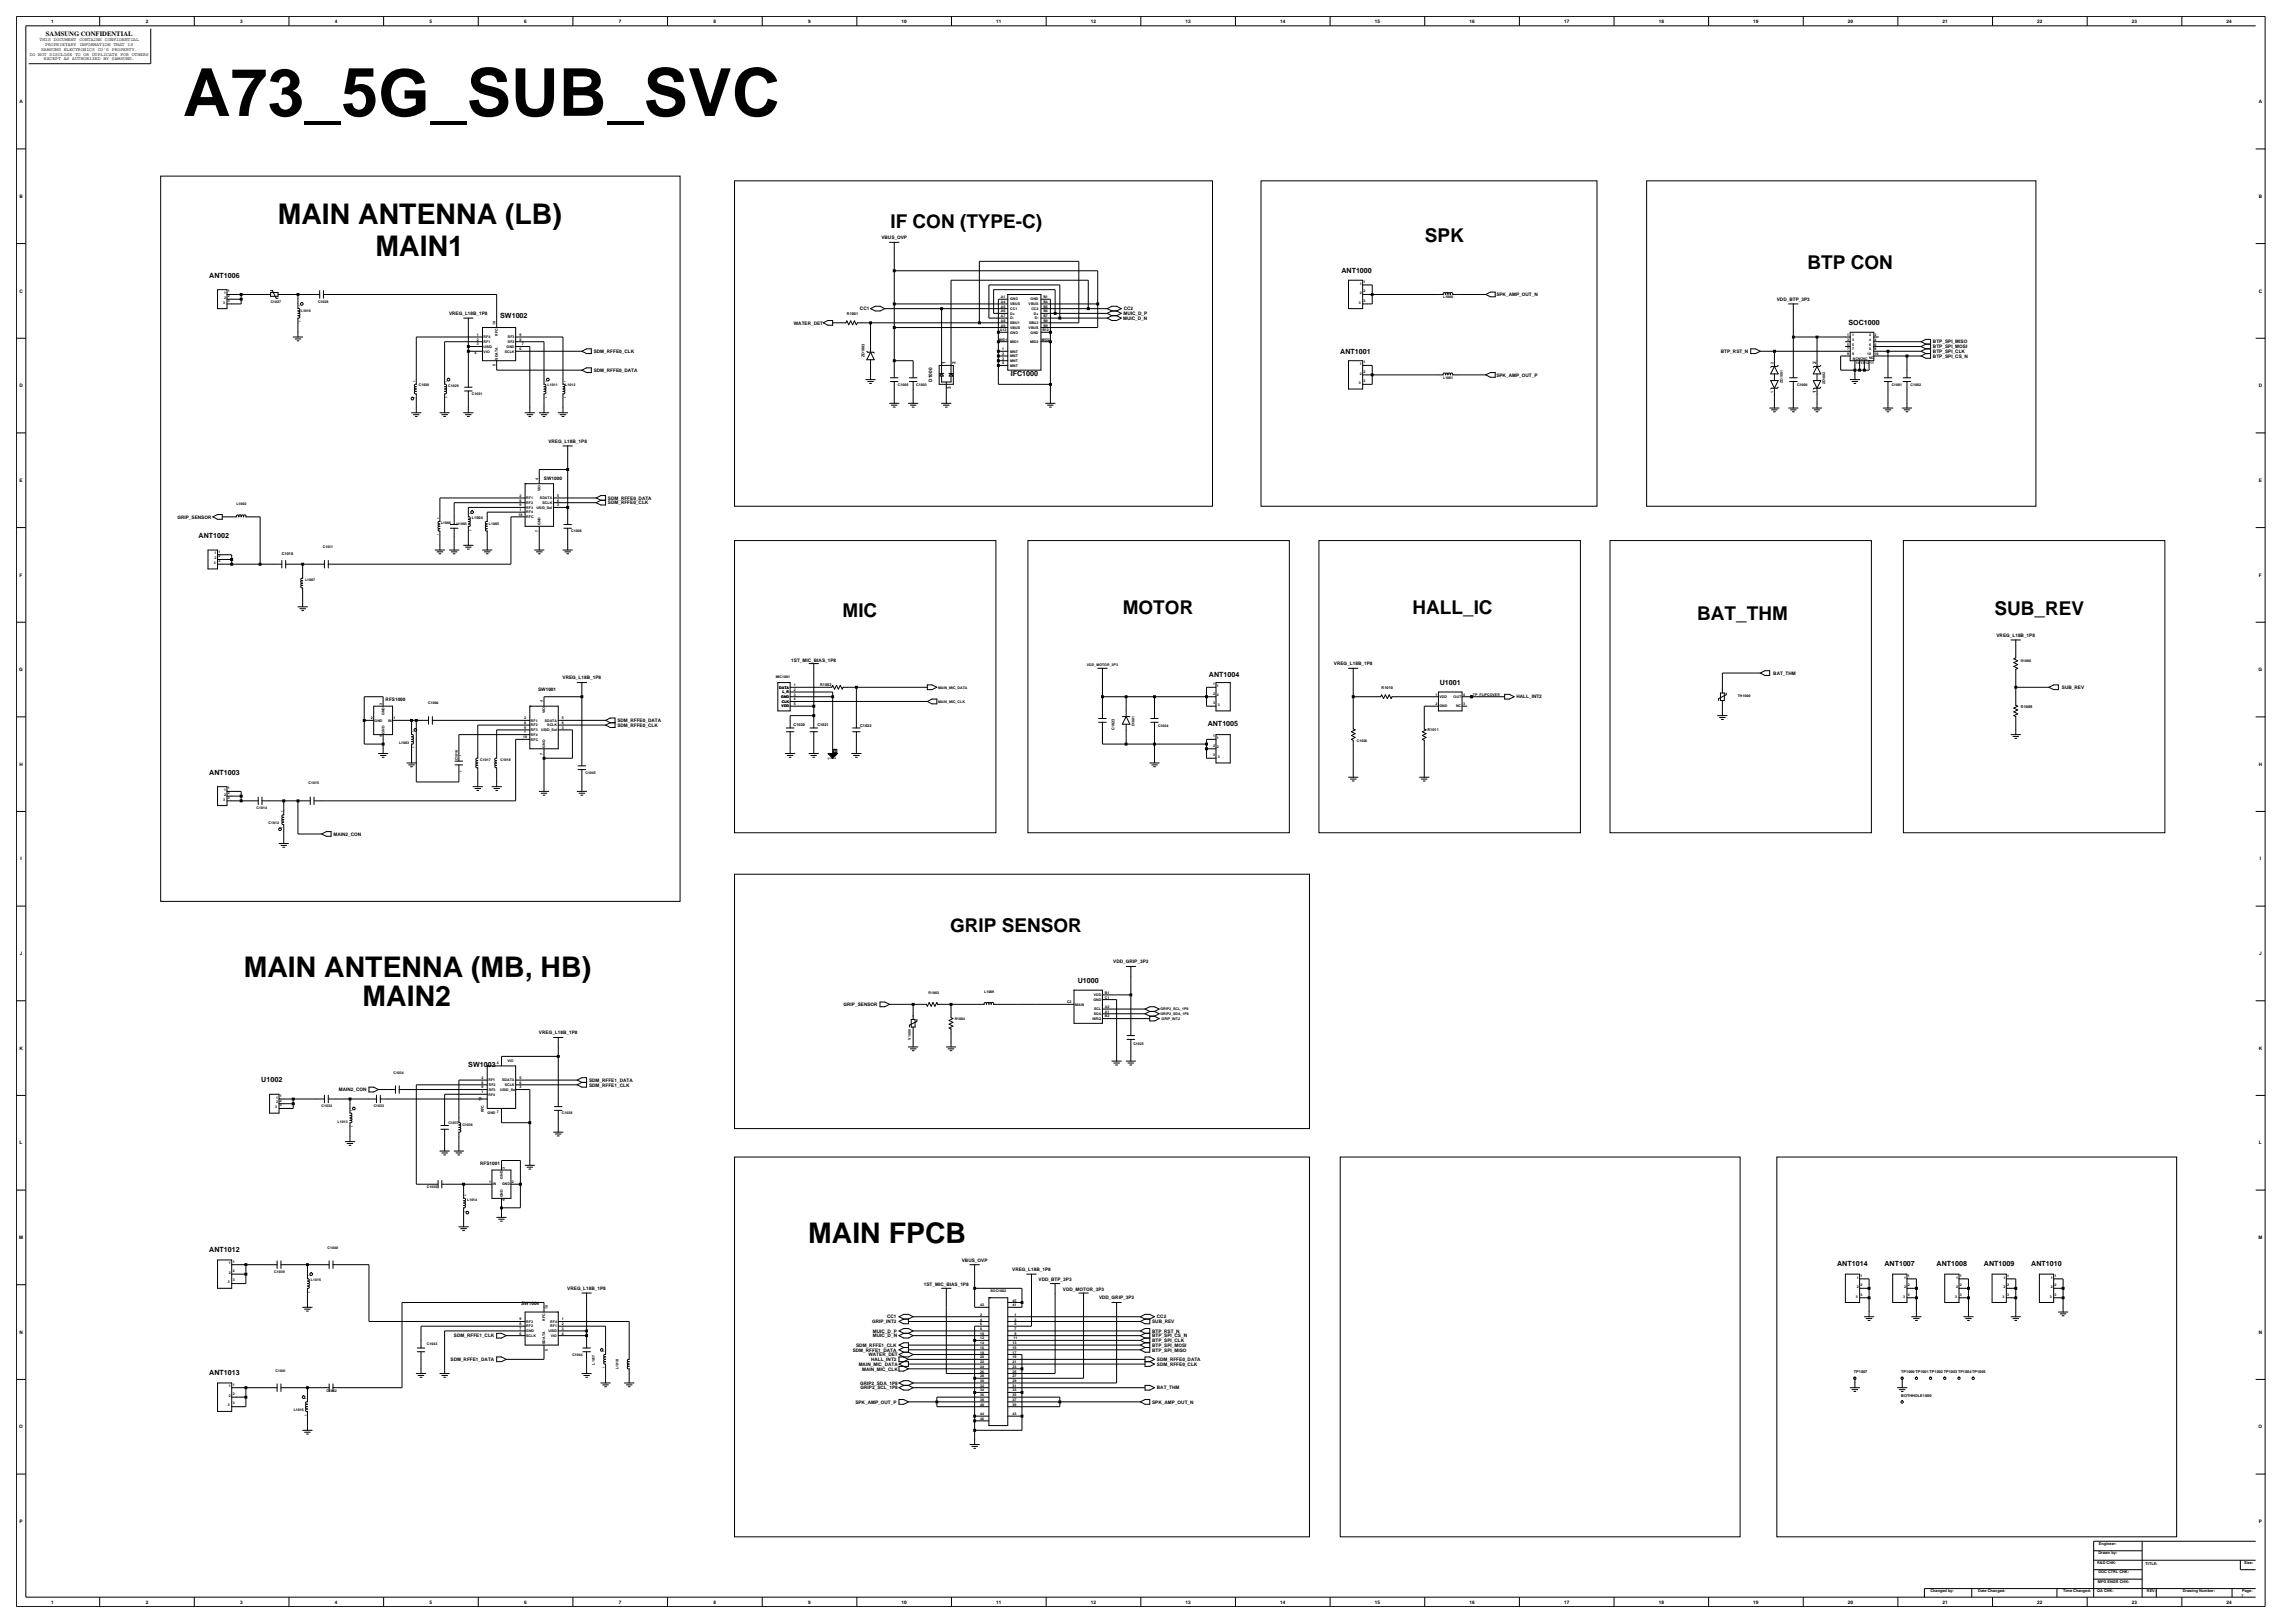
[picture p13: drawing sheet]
<svg xmlns="http://www.w3.org/2000/svg" width="420mm" height="297mm" viewBox="0 0 420 297" stroke-linecap="round" stroke-linejoin="round" font-family="sans-serif">
<defs><g id="words">
<text font-size="12.1" x="33.5" y="21.2">A73_5G_SUB_SVC</text>
<g font-size="5.2">
<text x="50.8" y="41">MAIN ANTENNA (LB)</text>
<text x="68.7" y="46.9">MAIN1</text>
<text x="44.6" y="178.7">MAIN ANTENNA (MB, HB)</text>
<text x="66.4" y="184.1">MAIN2</text>
<text x="147.9" y="227.4">MAIN FPCB</text>
</g>
<g font-size="3.5">
<text x="162.9" y="41.7">IF CON (TYPE-C)</text>
<text x="260.7" y="44.3">SPK</text>
<text x="330.8" y="49.3">BTP CON</text>
<text x="154.2" y="112.9">MIC</text>
<text x="205.5" y="112.3">MOTOR</text>
<text x="258.5" y="112.3">HALL_IC</text>
<text x="310.6" y="113.4">BAT_THM</text>
<text x="365" y="112.5">SUB_REV</text>
<text x="173.9" y="170.5">GRIP SENSOR</text>
</g>
<g font-size="1.3">
<text x="38.3" y="50.9">ANT1006</text>
<text x="245.5" y="50">ANT1000</text>
<text x="91.5" y="58.2">SW1002</text>
<text x="338.3" y="59.5">SOC1000</text>
<text x="245.3" y="64.7">ANT1001</text>
<text x="185" y="68.9">IFC1000</text>
<text x="36.3" y="98.5">ANT1002</text>
<text x="221.2" y="123.8">ANT1004</text>
<text x="263.5" y="125.3">U1001</text>
<text x="221" y="132.9">ANT1005</text>
<text x="38.3" y="141.8">ANT1003</text>
<text x="197.2" y="179.9">U1000</text>
<text x="85.7" y="195.3">SW1003</text>
<text x="47.8" y="198.1">U1002</text>
<text x="38.3" y="229">ANT1012</text>
<text x="336.2" y="231.6">ANT1014</text>
<text x="344.9" y="231.6">ANT1007</text>
<text x="354.4" y="231.6">ANT1008</text>
<text x="363.1" y="231.6">ANT1009</text>
<text x="371.7" y="231.6">ANT1010</text>
<text x="38.3" y="251.5">ANT1013</text>
</g>
<text font-size="1.2" x="8.4" y="6.5">SAMSUNG CONFIDENTIAL</text>
<g font-size=".9">
<text x="9.3" y="4.2">1</text>
<text x="26.7" y="4.2">2</text>
<text x="44" y="4.2">3</text>
<text x="61.3" y="4.2">4</text>
<text x="78.6" y="4.2">5</text>
<text x="95.9" y="4.2">6</text>
<text x="113.3" y="4.2">7</text>
<text x="130.6" y="4.2">8</text>
<text x="147.9" y="4.2">9</text>
<text x="165" y="4.2">10</text>
<text x="182.3" y="4.2">11</text>
<text x="199.6" y="4.2">12</text>
<text x="217" y="4.2">13</text>
<text x="234.3" y="4.2">14</text>
<text x="251.6" y="4.2">15</text>
<text x="268.9" y="4.2">16</text>
<text x="286.2" y="4.2">17</text>
<text x="303.6" y="4.2">18</text>
<text x="320.9" y="4.2">19</text>
<text x="338.2" y="4.2">20</text>
<text x="355.5" y="4.2">21</text>
<text x="372.8" y="4.2">22</text>
<text x="390.2" y="4.2">23</text>
<text x="407.5" y="4.2">24</text>
<text x="5.4" y="10.2">DO NOT DISCLOSE TO OR DUPLICATE FOR OTHERS</text>
<text x="7.3" y="7.6">THIS DOCUMENT CONTAINS CONFIDENTIAL</text>
<text x="7.5" y="9.3">SAMSUNG ELECTRONICS CO'S PROPERTY.</text>
<text x="8" y="11">EXCEPT AS AUTHORIZED BY SAMSUNG.</text>
<text x="8.3" y="8.4">PROPRIETARY INFORMATION THAT IS</text>
<text x="3.6" y="18.9">A</text>
<text x="413.4" y="18.9">A</text>
<text x="3.6" y="36.2">B</text>
<text x="413.4" y="36.2">B</text>
<text x="161.3" y="43.8">VBUS_OVP</text>
<text x="3.6" y="53.5">C</text>
<text x="413.4" y="53.5">C</text>
<text x="82.2" y="57.7">VREG_L18B_1P8</text>
<text x="145.3" y="59.4">WATER_DET</text>
<text x="157.4" y="56.8">CC1</text>
<text x="205.6" y="58.5">MUIC_D_N</text>
<text x="205.6" y="57.7">MUIC_D_P</text>
<text x="205.7" y="56.8">CC2</text>
<text x="273.8" y="54.2">SPK_AMP_OUT_N</text>
<text x="325.2" y="55.1">VDD_BTP_3P3</text>
<text x="108.7" y="64.6">SDM_RFFE0_CLK</text>
<text x="314.9" y="64.6">BTP_RST_N</text>
<text x="353.7" y="62.8">BTP_SPI_MISO</text>
<text x="353.7" y="63.7">BTP_SPI_MOSI</text>
<text x="353.7" y="64.6">BTP_SPI_CLK</text>
<text x="353.7" y="65.5">BTP_SPI_CS_N</text>
<text x="3.6" y="70.9">D</text>
<text x="108.7" y="68">SDM_RFFE0_DATA</text>
<text x="170.6" y="69.9" transform="rotate(-90 170.6 69.9)">D1000</text>
<text x="173" y="66.6" transform="rotate(-90 173 66.6)">1</text>
<text x="174" y="71.2" transform="rotate(-90 174 71.2)">3</text>
<text x="174.9" y="66.6" transform="rotate(-90 174.9 66.6)">2</text>
<text x="273.8" y="68.9">SPK_AMP_OUT_P</text>
<text x="332.4" y="71.9" transform="rotate(-90 332.4 71.9)">1</text>
<text x="332.4" y="66.7" transform="rotate(-90 332.4 66.7)">2</text>
<text x="413.4" y="70.9">D</text>
<text x="100.4" y="81">VREG_L18B_1P8</text>
<text x="3.6" y="88.2">E</text>
<text x="99.6" y="87.7">SW1000</text>
<text x="413.4" y="88.2">E</text>
<text x="32.5" y="94.9">GRIP_SENSOR</text>
<text x="111.2" y="91.4">SDM_RFFE0_DATA</text>
<text x="111.2" y="92.3">SDM_RFFE0_CLK</text>
<text x="3.6" y="105.5">F</text>
<text x="413.4" y="105.5">F</text>
<text x="365.4" y="116.6">VREG_L18B_1P8</text>
<text x="3.5" y="122.8">G</text>
<text x="103" y="124.3">VREG_L18B_1P8</text>
<text x="144.8" y="121.1">1ST_MIC_BIAS_1P8</text>
<text x="244.1" y="121.7">VREG_L18B_1P8</text>
<text x="324.5" y="123.5">BAT_THM</text>
<text x="413.3" y="122.8">G</text>
<text x="70.6" y="128.4">RFS1000</text>
<text x="98.5" y="126.5">SW1001</text>
<text x="277.5" y="127.8">HALL_INT2</text>
<text x="377.3" y="126.1">SUB_REV</text>
<text x="113" y="133">SDM_RFFE0_CLK</text>
<text x="113" y="132.1">SDM_RFFE0_DATA</text>
<text x="3.6" y="140.2">H</text>
<text x="413.4" y="140.2">H</text>
<text x="61" y="152.9">MAIN2_CON</text>
<text x="3.7" y="157.5">I</text>
<text x="413.5" y="157.5">I</text>
<text x="3.6" y="174.8">J</text>
<text x="203.7" y="176.3">VDD_GRIP_3P3</text>
<text x="413.4" y="174.8">J</text>
<text x="154.4" y="184.1">GRIP_SENSOR</text>
<text x="98.6" y="189.3">VREG_L18B_1P8</text>
<text x="3.6" y="192.1">K</text>
<text x="107.8" y="198">SDM_RFFE1_DATA</text>
<text x="413.4" y="192.1">K</text>
<text x="62" y="199.7">MAIN2_CON</text>
<text x="107.8" y="198.8">SDM_RFFE1_CLK</text>
<text x="3.6" y="209.4">L</text>
<text x="413.4" y="209.4">L</text>
<text x="87.9" y="213.2">RFS1001</text>
<text x="3.5" y="226.7">M</text>
<text x="413.3" y="226.7">M</text>
<text x="176" y="230.9">VBUS_OVP</text>
<text x="185.2" y="232.6">VREG_L18B_1P8</text>
<text x="95.4" y="238.9">SW1004</text>
<text x="103.8" y="236.1">VREG_L18B_1P8</text>
<text x="169.1" y="235.4">1ST_MIC_BIAS_1P8</text>
<text x="190.1" y="234.3">VDD_BTP_3P3</text>
<text x="194.5" y="236.3">VDD_MOTOR_3P3</text>
<text x="201.1" y="237.8">VDD_GRIP_3P3</text>
<text x="3.6" y="244.1">N</text>
<text x="83.1" y="244.7">SDM_RFFE1_CLK</text>
<text x="159.6" y="242.1">GRIP_INT2</text>
<text x="159.8" y="244.7">MUIC_D_N</text>
<text x="159.8" y="243.9">MUIC_D_P</text>
<text x="162.3" y="241.3">CC1</text>
<text x="210.9" y="243.9">BTP_RST_N</text>
<text x="210.9" y="245.6">BTP_SPI_CLK</text>
<text x="210.9" y="244.7">BTP_SPI_CS_N</text>
<text x="210.9" y="242.1">SUB_REV</text>
<text x="211.7" y="241.3">CC2</text>
<text x="413.4" y="244.1">N</text>
<text x="82.5" y="249.1">SDM_RFFE1_DATA</text>
<text x="156.1" y="247.3">SDM_RFFE1_DATA</text>
<text x="156.7" y="246.4">SDM_RFFE1_CLK</text>
<text x="157.2" y="249.9">MAIN_MIC_DATA</text>
<text x="157.8" y="250.8">MAIN_MIC_CLK</text>
<text x="158.9" y="248.2">WATER_DET</text>
<text x="159.4" y="249.1">HALL_INT2</text>
<text x="210.9" y="246.4">BTP_SPI_MOSI</text>
<text x="210.9" y="247.3">BTP_SPI_MISO</text>
<text x="211.7" y="249.1">SDM_RFFE0_DATA</text>
<text x="211.7" y="249.9">SDM_RFFE0_CLK</text>
<text x="156.5" y="256.8">SPK_AMP_OUT_P</text>
<text x="157.4" y="253.4">GRIP2_SDA_1P8</text>
<text x="157.5" y="254.2">GRIP2_SCL_1P8</text>
<text x="210.9" y="256.8">SPK_AMP_OUT_N</text>
<text x="211.7" y="254.2">BAT_THM</text>
<text x="3.5" y="261.4">O</text>
<text x="413.3" y="261.4">O</text>
<text x="3.6" y="278.7">P</text>
<text x="413.4" y="278.7">P</text>
<text x="9.3" y="293.4">1</text>
<text x="26.7" y="293.4">2</text>
<text x="44" y="293.4">3</text>
<text x="61.3" y="293.4">4</text>
<text x="78.6" y="293.4">5</text>
<text x="95.9" y="293.4">6</text>
<text x="113.3" y="293.4">7</text>
<text x="130.6" y="293.4">8</text>
<text x="147.9" y="293.4">9</text>
<text x="165" y="293.4">10</text>
<text x="182.3" y="293.4">11</text>
<text x="199.6" y="293.4">12</text>
<text x="217" y="293.4">13</text>
<text x="234.3" y="293.4">14</text>
<text x="251.6" y="293.4">15</text>
<text x="268.9" y="293.4">16</text>
<text x="286.2" y="293.4">17</text>
<text x="303.6" y="293.4">18</text>
<text x="320.9" y="293.4">19</text>
<text x="338.2" y="293.4">20</text>
<text x="355.5" y="293.4">21</text>
<text x="372.8" y="293.4">22</text>
<text x="390.2" y="293.4">23</text>
<text x="407.5" y="293.4">24</text>
</g>
<g font-size=".7">
<text x="41" y="53.8">1</text>
<text x="41.7" y="53.5">1</text>
<text x="248.9" y="52.1">1</text>
<text x="248.9" y="53.8">2</text>
<text x="249.6" y="51.7">1</text>
<text x="249.6" y="53.5">2</text>
<text x="40.9" y="55.6">3</text>
<text x="41" y="54.7">2</text>
<text x="41.7" y="54.4">2</text>
<text x="41.7" y="55.2">3</text>
<text x="49.5" y="55.4">C1027</text>
<text x="55.1" y="57.2">L1010</text>
<text x="58.2" y="55.4">C1028</text>
<text x="90.7" y="59.4" transform="rotate(-90 90.7 59.4)">10</text>
<text x="155" y="57.7">R1001</text>
<text x="183.2" y="58.9">A8</text>
<text x="183.2" y="59.7">A9</text>
<text x="183.2" y="54.5">A1</text>
<text x="183.2" y="55.4">A4</text>
<text x="183.2" y="56.3">A5</text>
<text x="183.2" y="57.1">A6</text>
<text x="183.2" y="58">A7</text>
<text x="184.9" y="58.4">D-</text>
<text x="184.9" y="59.3">SBU1</text>
<text x="184.9" y="55">GND</text>
<text x="184.9" y="55.8">VBUS</text>
<text x="184.9" y="56.7">CC1</text>
<text x="184.9" y="57.6">D+</text>
<text x="188.2" y="55.8">VBUS</text>
<text x="188.3" y="59.3">SBU2</text>
<text x="188.6" y="55">GND</text>
<text x="188.8" y="56.7">CC2</text>
<text x="189.2" y="57.6">D+</text>
<text x="189.4" y="58.4">D-</text>
<text x="190.9" y="58.9">B8</text>
<text x="190.9" y="59.7">B9</text>
<text x="190.9" y="54.5">B1</text>
<text x="190.9" y="55.4">B4</text>
<text x="190.9" y="56.3">B5</text>
<text x="190.9" y="57.1">B6</text>
<text x="190.9" y="58">B7</text>
<text x="248.7" y="55.6">3</text>
<text x="249.6" y="55.2">3</text>
<text x="264.1" y="54.5">L1000</text>
<text x="86.8" y="64.7">4</text>
<text x="87.3" y="61.5">1</text>
<text x="87.3" y="62.3">2</text>
<text x="87.3" y="63.2">3</text>
<text x="88.5" y="63.6">USID</text>
<text x="88.5" y="64.5">VIO</text>
<text x="88.5" y="61.9">RF4</text>
<text x="88.5" y="62.8">RF1</text>
<text x="91.1" y="65.8" transform="rotate(-90 91.1 65.8)">SDATA</text>
<text x="91.1" y="61.5" transform="rotate(-90 91.1 61.5)">RFC</text>
<text x="92.4" y="64.5">SCLK</text>
<text x="92.7" y="63.6">GND</text>
<text x="92.9" y="62.8">RF2</text>
<text x="92.9" y="61.9">RF3</text>
<text x="95.1" y="64.1">6</text>
<text x="95.1" y="62.3">8</text>
<text x="95.1" y="61.5">9</text>
<text x="95.5" y="63.2">7</text>
<text x="158.2" y="65.4" transform="rotate(-90 158.2 65.4)">ZD1003</text>
<text x="182.8" y="62.3">MID1</text>
<text x="183" y="60.6">A12</text>
<text x="183.4" y="65.8">3</text>
<text x="183.4" y="64.1">1</text>
<text x="183.4" y="64.9">2</text>
<text x="184.9" y="62.8">MID1</text>
<text x="184.9" y="60.2">VBUS</text>
<text x="184.9" y="65.4">MNT</text>
<text x="184.9" y="61">GND</text>
<text x="184.9" y="64.5">MNT</text>
<text x="188.2" y="60.2">VBUS</text>
<text x="188.5" y="62.8">MID2</text>
<text x="188.6" y="61">GND</text>
<text x="190.6" y="62.3">MID2</text>
<text x="190.8" y="60.6">B12</text>
<text x="338.1" y="65">9</text>
<text x="338.1" y="61.5">1</text>
<text x="338.1" y="62.4">3</text>
<text x="338.1" y="63.2">5</text>
<text x="338.1" y="64.1">7</text>
<text x="338.9" y="65">9</text>
<text x="338.9" y="61.5">1</text>
<text x="338.9" y="62.4">3</text>
<text x="338.9" y="63.2">5</text>
<text x="338.9" y="64.1">7</text>
<text x="339.1" y="65.8">NCNCNC NC</text>
<text x="341.7" y="65">10</text>
<text x="342" y="64.1">8</text>
<text x="342" y="61.5">2</text>
<text x="342" y="62.4">4</text>
<text x="342" y="63.2">6</text>
<text x="343.1" y="65">10</text>
<text x="343.1" y="64.1">8</text>
<text x="343.1" y="61.5">2</text>
<text x="343.1" y="62.4">4</text>
<text x="343.1" y="63.2">6</text>
<text x="76.6" y="70.6">C1030</text>
<text x="82" y="70.8">C1029</text>
<text x="90.7" y="67.1" transform="rotate(-90 90.7 67.1)">5</text>
<text x="100.2" y="70.6">L1011</text>
<text x="103.5" y="70.6">L1012</text>
<text x="164.3" y="70.6">C1005</text>
<text x="167.7" y="70.6">C1003</text>
<text x="183.4" y="66.7">4</text>
<text x="184.9" y="66.2">MNT</text>
<text x="184.9" y="67.1">MNT</text>
<text x="248.7" y="70.3">3</text>
<text x="248.9" y="66.8">1</text>
<text x="248.9" y="68.6">2</text>
<text x="249.6" y="66.5">1</text>
<text x="249.6" y="68.2">2</text>
<text x="249.6" y="69.9">3</text>
<text x="264.1" y="69.3">L1001</text>
<text x="324.6" y="71.9" transform="rotate(-90 324.6 71.9)">1</text>
<text x="324.6" y="66.5" transform="rotate(-90 324.6 66.5)">2</text>
<text x="326.2" y="70.1" transform="rotate(-90 326.2 70.1)">ZD1001</text>
<text x="328.9" y="70.6">C1000</text>
<text x="334" y="70.3" transform="rotate(-90 334 70.3)">ZD1002</text>
<text x="339.6" y="66.6">14</text>
<text x="340.5" y="66.6">13</text>
<text x="341.4" y="66.6">12</text>
<text x="342.2" y="66.6">11</text>
<text x="346.2" y="70.6">C1001</text>
<text x="349.7" y="70.6">C1002</text>
<text x="86.4" y="72.3">C1031</text>
<text x="98.5" y="87.8" transform="rotate(-90 98.5 87.8)">4</text>
<text x="98.9" y="89.9" transform="rotate(-90 98.9 89.9)">VIO</text>
<text x="43.3" y="92.5">L1002</text>
<text x="80.7" y="95.9">L1006</text>
<text x="86.4" y="95">L1004</text>
<text x="94.9" y="94.4">10</text>
<text x="95.1" y="92.6">9</text>
<text x="95.1" y="90.9">2</text>
<text x="95.1" y="91.8">8</text>
<text x="95.1" y="93.5">1</text>
<text x="96.3" y="93.1">RF3</text>
<text x="96.3" y="93.9">RF4</text>
<text x="96.3" y="94.8">RFC</text>
<text x="96.3" y="91.4">RF1</text>
<text x="96.3" y="92.2">RF2</text>
<text x="98.2" y="93.1">USID_Sel</text>
<text x="98.8" y="91.4">SDATA</text>
<text x="99.3" y="92.2">SCLK</text>
<text x="102" y="92.6">3</text>
<text x="102" y="90.9">5</text>
<text x="102" y="91.8">6</text>
<text x="39.3" y="101.5">1</text>
<text x="40" y="101.1">1</text>
<text x="40" y="102">2</text>
<text x="51.6" y="101.5">C1010</text>
<text x="59.1" y="100.2">C1011</text>
<text x="83.5" y="96.1">U1003</text>
<text x="89.5" y="96.1">L1005</text>
<text x="98.5" y="97.4" transform="rotate(-90 98.5 97.4)">7</text>
<text x="98.9" y="96.1" transform="rotate(-90 98.9 96.1)">GND</text>
<text x="104.5" y="97.4">C1006</text>
<text x="39.1" y="103.2">3</text>
<text x="39.3" y="102.3">2</text>
<text x="40" y="102.8">3</text>
<text x="55.8" y="106.3">L1007</text>
<text x="142" y="124">MIC1001</text>
<text x="142.6" y="126">DATA</text>
<text x="145.3" y="125.6">1</text>
<text x="150.1" y="125.5">R1002</text>
<text x="171.7" y="126">MAIN_MIC_DATA</text>
<text x="198.9" y="121.9">VDD_MOTOR_3P3</text>
<text x="222" y="125.4">1</text>
<text x="222.7" y="125.7">1</text>
<text x="369.8" y="121.2">R1008</text>
<text x="67.8" y="131.7">2</text>
<text x="69.9" y="129" transform="rotate(-90 69.9 129)">3</text>
<text x="70.3" y="130.8" transform="rotate(-90 70.3 130.8)">GND</text>
<text x="72" y="131.7">1</text>
<text x="78.4" y="128.8">C1004</text>
<text x="95.9" y="131.6">2</text>
<text x="99.4" y="128.5" transform="rotate(-90 99.4 128.5)">4</text>
<text x="99.8" y="130.6" transform="rotate(-90 99.8 130.6)">VIO</text>
<text x="102.8" y="131.6">5</text>
<text x="143" y="127.7">GND</text>
<text x="143" y="129.5">VDD</text>
<text x="143.1" y="128.6">CLK</text>
<text x="143.2" y="126.9">L_R</text>
<text x="145.3" y="128.2">4</text>
<text x="145.3" y="127.3">3</text>
<text x="145.3" y="126.4">2</text>
<text x="145.3" y="129">5</text>
<text x="171.7" y="128.6">MAIN_MIC_CLK</text>
<text x="222" y="128.8">3</text>
<text x="222" y="127.1">2</text>
<text x="222.7" y="127.4">2</text>
<text x="222.9" y="129.2">3</text>
<text x="252.9" y="126.1">R1010</text>
<text x="262.7" y="127.3">1</text>
<text x="262.7" y="129">2</text>
<text x="263.4" y="129.5">GND</text>
<text x="263.4" y="127.7">VDD</text>
<text x="266" y="127.7">OUT</text>
<text x="266.5" y="129.5">NC</text>
<text x="267.7" y="129">3</text>
<text x="267.7" y="127.3">4</text>
<text x="269.6" y="127.3">TP_FLIPCOVER</text>
<text x="318" y="127.5">TH1000</text>
<text x="369.9" y="129.5">R1009</text>
<text x="68.6" y="132">GND</text>
<text x="69.9" y="134.9" transform="rotate(-90 69.9 134.9)">4</text>
<text x="70.3" y="134.2" transform="rotate(-90 70.3 134.2)">GND</text>
<text x="71" y="132">IN</text>
<text x="73" y="136.2">L1003</text>
<text x="95.7" y="135.1">10</text>
<text x="95.9" y="132.5">8</text>
<text x="95.9" y="133.4">9</text>
<text x="95.9" y="134.2">1</text>
<text x="97.2" y="132">RF1</text>
<text x="97.2" y="132.9">RF2</text>
<text x="97.2" y="133.8">RF3</text>
<text x="97.2" y="134.7">RF4</text>
<text x="97.2" y="135.5">RFC</text>
<text x="99" y="133.8">USID_Sel</text>
<text x="99.7" y="132">SDATA</text>
<text x="99.8" y="136.8" transform="rotate(-90 99.8 136.8)">GND</text>
<text x="100.2" y="132.9">SCLK</text>
<text x="102.8" y="133.4">3</text>
<text x="102.8" y="132.5">6</text>
<text x="145.2" y="132.9">C1020</text>
<text x="149.6" y="132.9">C1021</text>
<text x="157.4" y="132.9">C1022</text>
<text x="204" y="133.6" transform="rotate(-90 204 133.6)">C1023</text>
<text x="207.6" y="132.9" transform="rotate(-90 207.6 132.9)">D1001</text>
<text x="211.9" y="133.1">C1024</text>
<text x="222" y="136.6">2</text>
<text x="222" y="134.9">1</text>
<text x="222.7" y="135.2">1</text>
<text x="222.7" y="137">2</text>
<text x="248.3" y="135.7">C1026</text>
<text x="261.2" y="133.7">R1011</text>
<text x="56.5" y="143.5">C1015</text>
<text x="83.8" y="139.2" transform="rotate(-90 83.8 139.2)">C1016</text>
<text x="87.9" y="139.2">C1017</text>
<text x="91.6" y="139.2">C1018</text>
<text x="99.4" y="138.1" transform="rotate(-90 99.4 138.1)">7</text>
<text x="107.1" y="141.6">C1045</text>
<text x="222" y="138.4">3</text>
<text x="222.9" y="138.7">3</text>
<text x="40.9" y="146.5">3</text>
<text x="41" y="144.8">1</text>
<text x="41" y="145.6">2</text>
<text x="41.7" y="146.1">3</text>
<text x="41.7" y="144.4">1</text>
<text x="41.7" y="145.3">2</text>
<text x="47" y="148.1">C1014</text>
<text x="49.1" y="150.7">C1012</text>
<text x="170" y="181.8">R1003</text>
<text x="180.1" y="181.7">L1009</text>
<text x="195.3" y="183.6">C2</text>
<text x="196.8" y="184">MAIN</text>
<text x="200.1" y="183.1">GND</text>
<text x="200.2" y="185.7">SDA</text>
<text x="200.2" y="182.3">VDD</text>
<text x="200.2" y="184.9">SCL</text>
<text x="202.2" y="182.7">C1</text>
<text x="202.2" y="185.3">A1</text>
<text x="202.2" y="184.5">A2</text>
<text x="202.2" y="181.8">B1</text>
<text x="212.4" y="184.9">GRIP2_SCL_1P8</text>
<text x="212.4" y="185.7">GRIP2_SDA_1P8</text>
<text x="166.7" y="190.2" transform="rotate(-90 166.7 190.2)">V1000</text>
<text x="174.7" y="186.6">R1004</text>
<text x="199.9" y="186.6">NIRQ</text>
<text x="202.2" y="186.2">B2</text>
<text x="207.4" y="191.2">C1025</text>
<text x="212.6" y="186.6">GRIP_INT2</text>
<text x="72" y="196.6">C1034</text>
<text x="88.1" y="197.4">2</text>
<text x="89.4" y="197.9">RF1</text>
<text x="90.9" y="194.6">4</text>
<text x="91.9" y="197.9">SDATA</text>
<text x="92.9" y="194.4">VIO</text>
<text x="95.1" y="197.4">5</text>
<text x="50.4" y="202.8">3</text>
<text x="50.5" y="201.1">1</text>
<text x="50.5" y="201.9">2</text>
<text x="51.2" y="200.7">1</text>
<text x="51.2" y="201.6">2</text>
<text x="51.2" y="202.4">3</text>
<text x="58.9" y="202.6">C1032</text>
<text x="68.4" y="202.6">C1033</text>
<text x="88.1" y="201.5" transform="rotate(-90 88.1 201.5)">10</text>
<text x="88.1" y="198.3">8</text>
<text x="88.1" y="199.2">9</text>
<text x="88.1" y="200">1</text>
<text x="88.5" y="203.5" transform="rotate(-90 88.5 203.5)">RFC</text>
<text x="89.2" y="203.9">GND</text>
<text x="89.4" y="200.5">RF4</text>
<text x="89.4" y="198.7">RF2</text>
<text x="89.4" y="199.6">RF3</text>
<text x="90.9" y="203.7">7</text>
<text x="91.5" y="199.6">USID_Sel</text>
<text x="92.4" y="198.7">SCLK</text>
<text x="95.1" y="199.2">3</text>
<text x="95.1" y="198.3">6</text>
<text x="102.8" y="203.9">C1038</text>
<text x="61.8" y="205.5">L1013</text>
<text x="82.1" y="205.7">C1037</text>
<text x="84.6" y="206.1">C1036</text>
<text x="92" y="215.7" transform="rotate(-90 92 215.7)">GND</text>
<text x="92.4" y="213.9" transform="rotate(-90 92.4 213.9)">3</text>
<text x="78.1" y="217.3">C1035</text>
<text x="85.5" y="219.7">L1014</text>
<text x="89.5" y="216.5">1</text>
<text x="90.2" y="216.9">IN</text>
<text x="91.9" y="216.9">GND</text>
<text x="92" y="219.1" transform="rotate(-90 92 219.1)">GND</text>
<text x="92.4" y="219.8" transform="rotate(-90 92.4 219.8)">4</text>
<text x="93.7" y="216.5">2</text>
<text x="41.9" y="231.4">1</text>
<text x="41.9" y="233.1">2</text>
<text x="42.6" y="231">1</text>
<text x="42.6" y="232.8">2</text>
<text x="50.2" y="232.9">C1039</text>
<text x="59.9" y="228.6">C1040</text>
<text x="339.8" y="234">1</text>
<text x="340.5" y="233.6">1</text>
<text x="348.5" y="234">1</text>
<text x="349.2" y="233.6">1</text>
<text x="358" y="234">1</text>
<text x="358.7" y="233.6">1</text>
<text x="366.6" y="234">1</text>
<text x="367.3" y="233.6">1</text>
<text x="375.3" y="234">1</text>
<text x="376" y="233.6">1</text>
<text x="41.7" y="234.8">3</text>
<text x="42.6" y="234.5">3</text>
<text x="56.9" y="234.4">L1015</text>
<text x="100.2" y="239.6" transform="rotate(-90 100.2 239.6)">10</text>
<text x="179.4" y="239">42</text>
<text x="181.3" y="236.4">SOC1002</text>
<text x="185.3" y="239">41</text>
<text x="185.3" y="238.2">45</text>
<text x="339.6" y="237.4">3</text>
<text x="339.8" y="235.7">2</text>
<text x="340.5" y="235.3">2</text>
<text x="340.5" y="237.1">3</text>
<text x="348.3" y="237.4">3</text>
<text x="348.5" y="235.7">2</text>
<text x="349.2" y="235.3">2</text>
<text x="349.2" y="237.1">3</text>
<text x="357.8" y="237.4">3</text>
<text x="358" y="235.7">2</text>
<text x="358.7" y="235.3">2</text>
<text x="358.7" y="237.1">3</text>
<text x="366.5" y="237.4">3</text>
<text x="366.6" y="235.7">2</text>
<text x="367.3" y="235.3">2</text>
<text x="367.3" y="237.1">3</text>
<text x="375.1" y="237.4">3</text>
<text x="375.3" y="235.7">2</text>
<text x="376" y="235.3">2</text>
<text x="376" y="237.1">3</text>
<text x="95.1" y="244.2">6</text>
<text x="95.1" y="243.3">7</text>
<text x="95.1" y="242.5">8</text>
<text x="95.1" y="241.6">9</text>
<text x="96.3" y="244.6">SCLK</text>
<text x="96.3" y="243.8">GND</text>
<text x="96.3" y="242.9">RF2</text>
<text x="96.3" y="242">RF3</text>
<text x="99.8" y="245.9" transform="rotate(-90 99.8 245.9)">SDATA</text>
<text x="99.8" y="241.6" transform="rotate(-90 99.8 241.6)">RFC</text>
<text x="100.4" y="243.8">USID</text>
<text x="100.7" y="242">RF4</text>
<text x="100.7" y="242.9">RF1</text>
<text x="100.8" y="244.6">VIO</text>
<text x="102.8" y="244.2">4</text>
<text x="102.8" y="241.6">1</text>
<text x="102.8" y="242.5">2</text>
<text x="102.8" y="243.3">3</text>
<text x="179.4" y="245.1">12</text>
<text x="179.4" y="246">14</text>
<text x="179.4" y="244.2">10</text>
<text x="179.4" y="242.5">6</text>
<text x="179.4" y="243.4">8</text>
<text x="179.4" y="241.6">4</text>
<text x="179.4" y="240.8">2</text>
<text x="185.3" y="246">13</text>
<text x="185.5" y="245.1">11</text>
<text x="185.6" y="242.5">5</text>
<text x="185.6" y="243.4">7</text>
<text x="185.6" y="244.2">9</text>
<text x="185.6" y="241.6">3</text>
<text x="185.6" y="240.8">1</text>
<text x="50.4" y="251.1">C1041</text>
<text x="78.1" y="246.1">C1043</text>
<text x="100.2" y="247.2" transform="rotate(-90 100.2 247.2)">5</text>
<text x="104.8" y="248.1">C1044</text>
<text x="108.9" y="249.7" transform="rotate(-90 108.9 249.7)">L1017</text>
<text x="113.2" y="250.6" transform="rotate(-90 113.2 250.6)">L1018</text>
<text x="179.4" y="251.2">26</text>
<text x="179.4" y="248.6">20</text>
<text x="179.4" y="249.4">22</text>
<text x="179.4" y="250.3">24</text>
<text x="179.4" y="246.8">16</text>
<text x="179.4" y="247.7">18</text>
<text x="185.3" y="251.2">25</text>
<text x="185.3" y="248.6">19</text>
<text x="185.3" y="249.4">21</text>
<text x="185.3" y="250.3">23</text>
<text x="185.3" y="246.8">15</text>
<text x="185.3" y="247.7">17</text>
<text x="339.3" y="251.2">TP1007</text>
<text x="347.9" y="251.2">TP1000 TP1001 TP1002 TP1003 TP1004 TP1005</text>
<text x="41.7" y="257.3">3</text>
<text x="41.9" y="253.9">1</text>
<text x="41.9" y="255.6">2</text>
<text x="42.6" y="253.5">1</text>
<text x="42.6" y="255.3">2</text>
<text x="42.6" y="257">3</text>
<text x="59.7" y="254.8">C1042</text>
<text x="179.4" y="257.2">40</text>
<text x="179.4" y="253.8">32</text>
<text x="179.4" y="254.6">34</text>
<text x="179.4" y="255.5">36</text>
<text x="179.4" y="256.4">38</text>
<text x="179.4" y="252">28</text>
<text x="179.4" y="252.9">30</text>
<text x="185.3" y="254.6">33</text>
<text x="185.3" y="255.5">35</text>
<text x="185.3" y="256.4">37</text>
<text x="185.3" y="257.2">39</text>
<text x="185.3" y="252">27</text>
<text x="185.3" y="252.9">29</text>
<text x="185.3" y="253.8">31</text>
<text x="347.9" y="255.6">BOTHHOLE1000</text>
<text x="53.8" y="258.3">L1016</text>
<text x="179.4" y="259">44</text>
<text x="179.4" y="259.8">46</text>
<text x="185.3" y="259">43</text>
<text x="383.8" y="286.2">R&amp;D CHK:</text>
<text x="384" y="287.9">DOC CTRL CHK:</text>
<text x="384" y="284.5">Drawn by:</text>
<text x="384.1" y="282.7">Engineer:</text>
<text x="392.7" y="286.4">TITLE:</text>
<text x="410.7" y="286.2">Size:</text>
<text x="353.3" y="291.4">Changed by:</text>
<text x="362" y="291.4">Date Changed:</text>
<text x="377.6" y="291.4">Time Changed:</text>
<text x="383.8" y="291.4">QA CHK:</text>
<text x="383.9" y="289.7">MFG ENGR CHK:</text>
<text x="392.9" y="291.4">REV:</text>
<text x="399.5" y="291.4">Drawing Number:</text>
<text x="410.2" y="292.2">7</text>
<text x="410.3" y="291.4">Page:</text>
</g>
<g font-size=".4">
<text x="55" y="59" transform="rotate(-90 55 59)">2</text>
<text x="55" y="56" transform="rotate(-90 55 56)">1</text>
<text x="76" y="69.8" transform="rotate(-90 76 69.8)">2</text>
<text x="81.9" y="69.9" transform="rotate(-90 81.9 69.9)">1</text>
<text x="100" y="69.9" transform="rotate(-90 100 69.9)">1</text>
<text x="103.5" y="69.9" transform="rotate(-90 103.5 69.9)">1</text>
<text x="76" y="72.8" transform="rotate(-90 76 72.8)">1</text>
<text x="81.9" y="72.8" transform="rotate(-90 81.9 72.8)">2</text>
<text x="100" y="72.8" transform="rotate(-90 100 72.8)">2</text>
<text x="103.5" y="72.8" transform="rotate(-90 103.5 72.8)">2</text>
<text x="80.3" y="94.9" transform="rotate(-90 80.3 94.9)">2</text>
<text x="86.2" y="94.1" transform="rotate(-90 86.2 94.1)">1</text>
<text x="80.3" y="97.9" transform="rotate(-90 80.3 97.9)">1</text>
<text x="86.2" y="97.1" transform="rotate(-90 86.2 97.1)">2</text>
<text x="75.8" y="136.9" transform="rotate(-90 75.8 136.9)">2</text>
<text x="75.8" y="134" transform="rotate(-90 75.8 134)">1</text>
<text x="84.5" y="141.3" transform="rotate(-90 84.5 141.3)">2</text>
<text x="84.5" y="138.3" transform="rotate(-90 84.5 138.3)">1</text>
<text x="151.5" y="138.9">ground</text>
<text x="51.8" y="148.6" transform="rotate(-90 51.8 148.6)">2</text>
<text x="51.8" y="151.6" transform="rotate(-90 51.8 151.6)">1</text>
<text x="64.5" y="203.3" transform="rotate(-90 64.5 203.3)">1</text>
<text x="64.5" y="206.2" transform="rotate(-90 64.5 206.2)">2</text>
<text x="85.3" y="221.7" transform="rotate(-90 85.3 221.7)">1</text>
<text x="85.3" y="218.8" transform="rotate(-90 85.3 218.8)">2</text>
<text x="56.7" y="233.6" transform="rotate(-90 56.7 233.6)">1</text>
<text x="56.7" y="236.5" transform="rotate(-90 56.7 236.5)">2</text>
<text x="110.6" y="250.4" transform="rotate(-90 110.6 250.4)">2</text>
<text x="110.6" y="247.4" transform="rotate(-90 110.6 247.4)">1</text>
<text x="56.1" y="256.1" transform="rotate(-90 56.1 256.1)">1</text>
<text x="56.1" y="259" transform="rotate(-90 56.1 259)">2</text>
</g>
</g></defs>
<!-- layer: MFD Layer /idea/tmp/Extended-Print.sj47.park.sheet1.55.mfd -->
<g fill="none" stroke="#000" stroke-width=".18">
<path d="M3 3h411.5v291h-411.5zM18.2 3v1.7M27.6 5.3v6.4h-22.3M35.6 3v1.7M52.9 3v1.7M70.2 3v1.7M87.5 3v1.7M104.8 3v1.7M122.2 3v1.7M139.5 3v1.7M156.8 3v1.7M174.1 3v1.7"/>
<path d="M191.5 3v1.7M208.8 3v1.7M226.1 3v1.7M243.4 3v1.7M260.7 3v1.7M278.1 3v1.7M295.4 3v1.7M312.7 3v1.7M330 3v1.7M347.3 3v1.7M364.6 3v1.7M382 3v1.7"/>
<path d="M399.3 3v1.7M412.8 4.7h-408.1v287.6h408.1M3 27.3h1.7M29.4 32.2h95.1v132.7h-95.1zM134.4 33.1h87.5v59.5h-87.5zM230.8 33.1h61.5v59.5h-61.5zM301.3 33.1h71.3v59.5h-71.3zM412.8 27.3h1.7M3 44.6h1.7M39.8 53h1.7v3.5h-1.7zM41.5 53.9h8M41.5 54.8h2.6"/>
<path d="M44.1 53.9v1.7h-2.6M49.5 53.5h1.4v.7h-1.4zM49.5 53.2h.3l.7 1.4h.4M50.9 53.9h7.6M54.5 57.8l.4 .1v.2l-.4 .1v3.5M54.5 53.9v2.6h.3l.1 .1v.2l-.4 .1h.2l.2 .3-.4 .1h.3l.1 .2v.2l-.4 .1M58.5 53.2v1.4M59.2 53.9h31.7v6M59.2 53.2v1.4M84.8 58.2h1.8M85.7 58.2v12.7M88.3 59.9h6.1v6.1h-6.1z"/>
<path d="M150.7 59.1l.8-.5h.9v.9h-.9zM152.4 59.1h2.4l.2-.4 .3 .7 .4-.7 .3 .7 .4-.7 .3 .7 .2-.3h27.5M159.3 59.1v5.4M159.3 56.5l.9-.5h.8l.9 .5-.9 .4h-.8zM161.9 56.5h22.5M162.8 44.3h1.7M163.7 44.3v24.8M163.7 55.6h20.7M163.7 59.9h20.7M163.7 49.5h37.2v10.4h-10.4M172.3 56.5v11.9M179.2 59.1v-11.3h18.2v11.3h-6.9"/>
<path d="M184.4 53.9h6.1v13.8h-6.1zM184.4 58.2h-3.4v-6.1h13v6.1M184.4 57.3h-2.6v-4.3h11.3v4.3M184.4 54.8h-1.7v15.5h9.5M190.5 55.6h10.4M190.5 56.5h12.1M190.5 58.2h12.1M190.5 54.8h1.7v19M190.5 57.3h12.1M199.2 56.5v-5.2h-25.2v17.1M202.6 56.5l.9-.5h.8l.9 .5-.9 .4M202.6 56.5l.9 .4"/>
<path d="M202.6 57.3l.9 .5M203.5 56.9h.8M203.5 57.8l-.9 .4M203.5 57.8h.8M203.5 56.9l-.9 .4M204.3 57.8l.9 .4-.9 .4h-.8l-.9-.4M204.3 56.9l.9 .4-.9 .5M246.8 51.3h2.6v5.2h-2.6zM249.4 53.9h14.7l.2-.4 .1 .1 .2 .3-.1-.3 .2-.1h.2l.1 .4 .1-.4 .2 .1 .1 .3v-.3l.2-.1h.1l.1 .4h6.1M249.4 52.1h1.7v3.5h-1.7M271.9 53.9l.9-.5h.8v.9h-.8zM327.3 55.6h1.8"/>
<path d="M328.2 55.6v13.5M412.8 44.6h1.7M3 61.9h1.7M3 79.2h1.7M53.7 61.7h1.7M54 62h1.1M54.4 62.4h.3M75.3 75.5h1.7M75.7 75.9h1M76 76.2h.4M76.2 71.6l-.3 .1-.1 .2 .4 .2v3.4M80.5 75.5h1.7"/>
<path d="M80.9 75.9h1M81.2 76.2h.3M81.4 71.6l.3 .2v.1l-.3 .2M81.4 70.8h.2l.1 .1-.1 .3h-.2h.2l.1 .3-.3 .1M81.4 72.1v3.4M84.8 75.5h1.8M85 71.5h1.4M85 70.9h1.4M85.2 75.9h1M85.5 76.2h.4M85.7 71.5v4M85.7 64.3h2.6"/>
<path d="M85.7 63.4h2.6M88.3 61.7h-12.1v8.6l-.3 .1-.1 .2 .4 .2-.3 .1-.1 .2 .4 .1h-.2l-.2 .3 .4 .1M88.3 62.5h-6.9v7.8l.3 .2v.1l-.3 .2M90.9 66v1.7h15.6M94.4 61.7h8.6v8.6l.4 .2v.1l-.4 .2 .4 .1-.1 .2-.3 .1h.2l.2 .3-.4 .1M94.4 62.5h5.2l-.1 7.8 .4 .2v.1l-.3 .2h.2l.1 .1v.2l-.3 .1h.2l.1 .3-.3 .1M94.4 63.4h2.6v12.1M94.4 64.3h12.1M96.1 75.5h1.7M96.4 75.9h1.1M96.8 76.2h.3M98.7 75.5h1.7"/>
<path d="M99 75.9h1.1M99.4 76.2h.3M99.5 71.6l.4 .2v.1l-.3 .2v3.4M102.2 75.5h1.7M102.5 75.9h1M102.9 76.2h.3M103 71.6l.4 .2v.1l-.4 .2v3.4M106.5 67.7l.9-.4h.8v.9h-.8zM106.5 64.3l.9-.5h.8v.9h-.8zM158.5 69.5h1.7M158.6 64.3l.2 .2h1l.2 .1M158.8 69.8h1"/>
<path d="M159.1 70.2h.4M159.3 65.8v3.7M159.3 64.5l.7 1.3h-1.4zM162.8 73.8h1.7M162.9 69.8h1.4M162.9 69.1h1.4M163.1 74.1h1.1M163.5 74.5h.3M163.7 69.8v4M163.7 66h3.4v3.1M166.2 73.8h1.8M166.4 69.8h1.4"/>
<path d="M166.4 69.1h1.4M166.6 74.1h1M166.9 74.5h.4M167.1 69.8v4M171.9 66.9h2.6v3.4h-2.6zM172.3 68.8v1.1h1.7v-1.1M172.3 68.4l.3 .4h-.6zM172.3 73.8h1.7M172.6 68.3v.1h-.6v.1M172.6 74.1h1.1M173 74.5h.4M173.2 69.9v3.9"/>
<path d="M173.7 68.3v.1h.7v.1M174 68.4l.4 .4h-.7zM182.7 66.9h1.7M182.7 66h1.7M182.7 60.8h1.7M182.7 62.5h1.7M182.7 64.3h1.7M182.7 65.1h1.7M190.5 60.8h1.7M190.5 62.5h1.7M191.4 73.8h1.7M191.7 74.1h1"/>
<path d="M192.1 74.5h.3M246.8 66h2.6v5.2h-2.6zM249.4 66.9h1.7v3.4h-1.7M265 68.6l-.1-.3-.3 .1v.2l-.2-.3h-.1l-.2 .3h-14.7M265 68.6l.1-.3h.2l.1 .3 .2-.3h.1l.1 .3h6.1M271.9 68.6l.9-.4h.8v.8h-.8zM320.4 63.8h.9l.8 .5-.8 .4h-.9zM322.1 64.3h16.5M323.9 74.7h1.7M324 69.6h1.4l-.7 1.4zM324.2 75h1M324.6 75.4h.3"/>
<path d="M324.7 67l.7 1.4h-1.4zM324.7 64.3v2.7M324.7 68.4v1.2M324.7 71v3.7M325.4 70.9l-.2 .1h-1l-.2 .2M325.4 66.9l-.2 .1h-1l-.2 .2M327.3 74.7h1.8M327.5 69.8h1.4M327.5 69.1h1.4M327.7 75h1M328 75.4h.4M328.2 69.8v4.9"/>
<path d="M328.2 61.7h10.4M331.7 74.7h1.7M331.8 69.6h1.4l-.7 1.4zM332 75h1M332.4 75.4h.3M332.5 61.7v5.3M332.5 68.4v1.2M332.5 71v3.7M332.5 67l.7 1.4h-1.4zM333.2 70.9l-.2 .1h-1l-.2 .2M333.2 66.9l-.2 .1h-1l-.2 .2M337.7 62.5h.9"/>
<path d="M337.7 63.4h.9M338.6 69.5h1.7M338.6 60.8h4.3v5.2h-4.3zM338.6 65.1h-1.8v2.6h5.3v-1.7M338.9 69.8h1.1M339.3 70.2h.3M339.5 66v3.5M340.3 66v1.7M341.2 66v1.7M342.9 62.5h8.7M342.9 64.3h8.7M342.9 65.1h8.7"/>
<path d="M342.9 61.7h.9M342.9 63.4h8.7M344.6 74.7h1.8M344.8 69.8h1.4M344.8 69.1h1.4M345 75h1M345.3 75.4h.4M345.5 64.3v4.8M345.5 69.8v4.9M348.1 74.7h1.7M348.3 69.8h1.4M348.3 69.1h1.4"/>
<path d="M348.5 75h1M348.8 75.4h.4M349 65.1v4M349 69.8v4.9M351.6 62.5l.8-.4h.9v3.5h-.9l-.8-.5M351.6 63.4l.8 .4M351.6 62.5l.8 .5M351.6 64.3l.8 .4M352.4 63.8h.9M352.4 64.7h.9M352.4 64.7l-.8 .4M352.4 63h.9"/>
<path d="M352.4 63l-.8 .4M352.4 63.8l-.8 .5M412.8 61.9h1.7M412.8 79.2h1.7M3 96.5h1.7M38.9 94.6l.9-.4h.9v.8h-.9zM40.7 94.6h2.6l.1-.4 .2 .1 .1 .3M43.7 94.6v-.3l.2-.1h.1l.1 .4 .2-.4 .3 .2v.2v-.3l.1-.1 .3 .2v.2h2.6v8.6M82.4 96.7h1.4M82.4 96h1.4M83.1 96.7v3.9M84.8 99.8h1.8"/>
<path d="M96.1 92.9h-10.4v1.7l.3 .1v.2l-.3 .1h.3l.1 .2-.1 .2h-.3l.3 .2v.2l-.3 .1h.3l.1 .1-.1 .2-.3 .1v3.5M96.1 93.7h-6.9v1.7l-.4 .1v.2l.4 .2-.3 .1 .1 .3h.2l-.4 .1v.2l.4 .2-.3 .1-.1 .1 .4 .2v3.4M96.1 91.1h-15.6v4.3l-.3 .1v.2l.3 .2-.3 .1 .1 .3h.2l-.3 .1v.2l.3 .2-.3 .1v.1l.3 .2v3.4M96.1 94.6h-2.6v8.6h-33.4M96.1 92h-13v4M96.1 88.5h5.2v7.8h-5.2zM98.7 96.3v4.3M101.3 91.1h7.8M101.3 92.9h2.6M101.3 92h7.8M103 81.6h1.8M103.2 96.7h1.4"/>
<path d="M103.2 96h1.4M103.9 81.6v14.4M103.9 96.7v3.9M103.9 85.9h-5.2v2.6M109.1 91.1l.9-.4h.8v1.7h-.8l-.9-.4M109.1 91.1l.9 .4M110 91.5h.8M110 91.5l-.9 .5M134.4 98.9h47.9v53.5h-47.9zM188.1 98.9h47.9v53.5h-47.9zM241.4 98.9h47.8v53.5h-47.8zM294.6 98.9h47.9v53.5h-47.9z"/>
<path d="M348.3 98.9h47.9v53.5h-47.9zM412.8 96.5h1.7M3 113.9h1.7M38.1 100.6h1.7v3.5h-1.7zM39.8 101.5h2.6v1.7M39.8 103.2h11.8M39.8 102.4h2.6M51.6 102.6v1.3M52.3 103.2h7.1M52.3 102.6v1.3M54.5 111h1.8M54.9 111.4h1"/>
<path d="M55.2 111.7h.4M55.4 106.7l-.3 .1 .1 .3h.2l-.3 .1-.1 .2 .4 .2v3.4M55.4 103.2v2.6l-.3 .1-.1 .2 .4 .2-.3 .1-.1 .2 .4 .1M59.4 102.6v1.3M60.1 102.6v1.3M79.6 100.6h1.8M80 101h1M80.3 101.3h.4M82.2 100.6h1.8M82.6 101h1M82.9 101.3h.4M85.2 100.1h1"/>
<path d="M85.5 100.5h.4M88.3 100.6h1.7M88.7 101h1M89 101.3h.3M97.8 100.6h1.8M98.2 101h1M98.5 101.3h.4M103 100.6h1.8M103.4 101h1M103.7 101.3h.4M368 117.1h1.8M368.9 117.1v3.3l-.4 .2 .8 .3-.8 .3 .8 .4-.8 .4 .8 .3-.4 .2v6.5l.4 .2-.8 .4 .8 .3-.8 .4 .8 .3-.8 .4 .4 .1v3.3"/>
<path d="M412.8 113.9h1.7M3 131.2h1.7M66.7 131.8h1.7M68.4 129.2h3.4v5.2h-3.4zM69.3 137.9h1.7M69.6 138.2h1M69.9 138.6h.4M70.1 129.2v-1.7h-3.4v8.7h3.4M70.1 134.4v3.5M71.8 131.8h6.6M74.5 139.6h1.7M74.8 140h1"/>
<path d="M75.3 131.8v2.6l.3 .2v.1l-.3 .1 .4 .2-.1 .2-.3 .1 .3 .1v.2l-.3 .1 .4 .1-.1 .2-.3 .1v3.5M76.2 131.8v11.3h7.8v-3.1M78.4 131.1v1.4M79.1 131.8h17.9M79.1 131.1v1.4M83.3 139.3h1.4M83.3 140h1.4M87.4 138.7l-.3 .1v.2l.3 .2-.3 .1v.2l.3 .1M87.4 139.6l-.3 .1 .1 .3h.2l-.3 .1v.2l.1 .2h.2v3.5M90.9 138.7l-.3 .1v.2l.3 .2-.3 .1 .1 .3h.2l-.3 .1v.2l.3 .1-.3 .2v.1l.3 .2v3.5M97 134.4h-13v4.9M97 135.3h-2.6v11.2h-36.9"/>
<path d="M97 129.2h5.2v7.8h-5.2zM97 133.6h-6.1v5.1M97 132.7h-9.6v6M99.6 137v7.8M102.2 131.8h8.6M102.2 133.6h2.6v5.1h-5.2M102.2 132.7h8.6M105.6 124.9h1.8M106.5 127.5h-6.9v1.7M106.5 124.9v15.2M110.8 131.8l.9-.4h.9v1.7h-.9l-.9-.4M110.8 131.8l.9 .5"/>
<path d="M111.7 132.3h.9M111.7 132.3l-.9 .4M142.3 124.9h2.3v5.2h-2.3zM143.7 137.9h1.8M143.9 133.9h1.4M143.9 133.2h1.4M144.1 138.2h1M144.4 138.6h.4M144.6 127.5h7.8M144.6 126.6h7.8v11.3M144.6 129.2h4.3M144.6 133.9v4"/>
<path d="M144.6 125.8h7.6l.2-.4 .3 .7 .4-.7 .3 .7 .4-.7 .3 .7 .2-.3h15.4M144.6 128.4h25.1M148.1 121.4h1.7M148.1 137.9h1.7M148.2 133.9h1.4M148.2 133.2h1.4M148.4 138.2h1M148.7 138.6h.4M148.9 121.4v11.8M148.9 133.9v4M148.9 131h-4.3v2.2M152.5 137.1h.6v.7h-.6z"/>
<path d="M152.7 137.2h.2M152.7 137.7h.2M152.8 137.2v.5M155.9 137.9h1.7M156 133.9h1.4M156 133.2h1.4M156.2 138.2h1M156.5 138.6h.4M156.7 125.8v7.4M156.7 133.9v4M169.7 128.4l.9-.5h.9v.9h-.9zM169.7 125.3h.9l.9 .5-.9 .4h-.9z"/>
<path d="M200.9 122.3h1.7M201.1 131.5h1.3M201.1 132.2h1.3M201.8 127.5h20.7M201.8 122.3v9.2M201.8 132.2v4h19M205.4 131.1h1.4M206.1 131.1l.7 1.4h-1.4zM206.1 127.5v3.6M206.1 132.5v3.7M210.4 139.6h1.7M210.6 131.5h1.4"/>
<path d="M210.6 132.2h1.4M210.8 140h1M211.3 127.5v4M211.3 132.2v7.4M220.8 137h1.7M222.5 134.4h2.6v5.2h-2.6zM222.5 125.8h-1.7v3.4h1.7M222.5 124.9h2.6v5.2h-2.6zM222.5 135.3h-1.7v3.4h1.7M246.8 122.3h1.7M247.7 127.5h5l.2-.4 .3 .7 .3-.7 .4 .7 .3-.7 .4 .7 .2-.3h8.4M247.7 122.3v11.1l.3 .2-.7 .3 .7 .3-.7 .4 .7 .3-.7 .4 .4 .2v6.7"/>
<path d="M263.2 129.2h-2.6v4.2l.4 .2-.7 .3 .7 .3-.7 .4 .7 .3-.7 .4 .3 .2v6.7M263.2 126.6h4.4v3.5h-4.4zM267.6 127.5h7.8M267.6 129.2h.8M275.4 127.1h.8l.9 .4-.9 .4h-.8zM314.3 131h1.8M314.7 131.3h1M314.9 126.8h.7v1.4h-.7zM315 131.7h.4M315.2 128.2v2.8M315.9 126.8v.3l-1.4 .7v.4M322.1 123.2l.9-.5h.9v.9h-.9z"/>
<path d="M322.1 123.2h-6.9v3.6M368 134.4h1.8M368.4 134.8h1M368.7 135.1h.4M368.9 125.8h6.1M375 125.8l.8-.5h.9v.9h-.9zM412.8 131.2h1.7M3 148.5h1.7M39.8 144h1.7v3.4h-1.7zM41.5 144.8h2.6v1.7M41.5 146.5h5.8M41.5 145.7h2.6"/>
<path d="M47.3 145.9v1.3M47.9 146.5h8.9M47.9 145.9v1.3M51.1 154.3h1.7M51.4 154.7h1.1M51.8 155h.3M51.9 146.5v2.6h-.2l-.1 .3 .3 .2-.3 .1v.2l.3 .1M51.9 150l-.3 .1v.2l.3 .1-.3 .1v.2l.3 .2v3.4M54.5 146.5v6.1h4.4M56.8 145.9v1.3M57.5 145.9v1.3M58.9 152.6l.8-.4h.9v.8h-.9z"/>
<path d="M75.1 140.3h.4M86.6 144h1.7M86.9 144.3h1.1M87.3 144.6h.3M90 144h1.8M90.4 144.3h1M90.7 144.6h.4M98.7 144.8h1.7M99 145.2h1.1M99.4 145.5h.3M105.6 144.8h1.8M105.8 140.8h1.4"/>
<path d="M105.8 140.1h1.4M106 145.2h1M106.3 145.5h.4M106.5 140.8v4M134.4 160h105.2v46.5h-105.2zM211.1 140.3h.4M246.8 142.2h1.7M247.1 142.6h1.1M247.5 142.9h.3M259.8 142.2h1.7M260.1 142.6h1.1M260.5 142.9h.3"/>
<path d="M412.8 148.5h1.7M3 165.8h1.7M206.1 176.8h1.7M207 176.8v12.7M412.8 165.8h1.7M3 183.1h1.7M67.5 198.9h.9l.9 .5-.9 .4h-.9zM69.3 199.4h3.1M72.4 198.7v1.4M73.1 199.4h16.1M73.1 198.7v1.4M89.2 197.6h-5.2v7.8l.3 .2-.1 .3h-.2"/>
<path d="M89.2 198.5h-13v18.2h4M89.2 195.1h5.2v7.7h-5.2zM94.4 197.6h11.2M94.4 199.4h2.6v13.8M94.4 198.5h11.2M101.3 189.8h1.7M102.2 193.3h-10.4v1.8M102.2 189.8v12.7M105.6 197.6l.9-.4h.9v1.7h-.9l-.9-.4M105.6 197.6l.9 .5M106.5 198.1h.9M106.5 198.1l-.9 .4"/>
<path d="M161 183.4h.9l.9 .4-.9 .4h-.9zM162.8 183.8h6.7l.2 .3 .4-.7 .3 .7 .3-.7 .4 .7 .4-.7 .1 .4h8.5l.1-.3h.2l.1 .3 .2-.4 .2 .1 .1 .3v-.2l.3-.1 .1 .3 .1-.4 .2 .1 .1 .3M166.2 191.6h1.8M166.6 191.9h1M166.8 186.5h.7v1.4h-.7zM166.9 192.3h.4M167.1 183.8v2.7M167.1 187.9v3.7M167.8 186.5v.4l-1.4 .7v.3M173.2 191.6h1.7M173.5 191.9h1.1M173.9 192.3h.3"/>
<path d="M174 183.8v2.4l.4 .2-.7 .3 .7 .4-.7 .3 .7 .4-.7 .3 .3 .2v3.3M181.8 183.8h14.8M196.6 181.2h5.2v6.1h-5.2zM201.8 185.5h7.8M201.8 184.6h7.8M201.8 182.1h5.2M201.8 186.4h8.6M201.8 182.9h2.5v11.3M203.5 194.2h1.7M203.8 194.5h1.1M204.2 194.9h.3M206.1 194.2h1.7"/>
<path d="M206.3 190.2h1.3M206.3 189.5h1.3M206.4 194.5h1.1M206.8 194.9h.3M207 190.2v4M209.6 185.5l.8 .4M209.6 184.6l.8 .5M209.6 184.6l.8-.4h.9l.8 .4-.8 .5M210.4 185.9v.9h.9l.8-.4-.8-.5M210.4 185.9h.9M210.4 185.1h.9M210.4 185.1l-.8 .4"/>
<path d="M211.3 185.1l.8 .4-.8 .4M412.8 183.1h1.7M3 200.4h1.7M3 217.8h1.7M49.3 200.2h1.8v3.5h-1.8zM51.1 201.1h8.3M51.1 202h2.6M53.7 201.1v1.7h-2.6M59.4 200.4v1.4M60.1 201.1h8.8M60.1 200.4v1.4M63.2 208.9h1.7"/>
<path d="M63.5 209.3h1.1M63.9 209.6h.3M64 201.1v2.6l.4 .1-.2 .3h-.2h.3l.1 .4-.4 .1h.3l.1 .1-.2 .3h-.2l.4 .1-.2 .3h-.2v3.5M68.9 200.4v1.4M69.6 201.1h19.6M69.6 200.4v1.4M80.2 216v1.4M80.5 210.6h1.7M80.7 206.6h1.4M80.7 206h1.4M80.9 211h1M80.9 216.7h9.1"/>
<path d="M80.9 216v1.4M81.2 211.3h.3M81.4 206.6v4M83.1 210.6h1.7M83.4 211h1.1M83.8 211.3h.3M84 205.9l.3 .1v.2l-.3 .1h.2l.1 .3-.3 .1M84 206.7l.3 .2-.1 .3h-.2v3.4M84.8 216.7v2.6l.4 .1v.2l-.4 .1 .4 .2-.2 .3-.2-.1h.3l.1 .4-.4 .1M89.2 200.2h-7.8v5.8M90 214.1h3.5v5.2h-3.5zM91.8 202.8v2.6h5.2"/>
<path d="M91.8 214.1v-1.7h3.4v8.6h-3.4M91.8 219.3v3.5M93.5 216.7h1.7M96.1 213.2h1.7M96.4 213.6h1.1M96.8 213.9h.3M101.3 207.2h1.7M101.5 203.2h1.4M101.5 202.5h1.4M101.6 207.5h1.1M102 207.9h.3M102.2 203.2v4"/>
<path d="M134.4 211.7h105.2v69.5h-105.2zM245.3 211.7h73.2v69.5h-73.2zM325.2 211.7h73.1v69.5h-73.1zM412.8 200.4h1.7M412.8 217.8h1.7M3 235.1h1.7M39.8 230.6h2.6v5.1h-2.6zM42.4 233.2h2.6M42.4 231.4h8.3M45 231.4v3.5h-2.6M50.7 230.7v1.4M51.4 231.4h8.8"/>
<path d="M51.4 230.7v1.4M55.4 239.2h1.7M55.7 239.6h1.1M56.1 239.9h.3M56.3 231.4v2.6l.3 .2v.1l-.3 .1 .3 .2-.1 .3h-.2h.2l.1 .3-.3 .1M56.3 235.3l.3 .2v.1l-.3 .1v3.5M60.2 230.7v1.4M60.9 230.7v1.4M60.9 231.4h6.6v10.4h28.6M84 224.5h1.7M84.3 224.8h1.1M84.7 225.2h.3"/>
<path d="M84.8 220.6l.4 .1-.2 .3h-.2v3.5M90.9 222.8h1.7M91.2 223.1h1.1M91.6 223.4h.3M106.5 236.6h1.7M107.4 236.6v10.1M172.3 235.7h1.7M173.2 235.7v15.6h7.8M177.5 231.4h1.7M178.4 235.7h8.6v3.5h-2.6M178.4 231.4v7.8h2.6M181 237.5h3.4v23.4h-3.4z"/>
<path d="M184.4 238.3h2.6M187.9 233.2h1.7M188.8 233.2v9.5h-4.4M192.2 234.9h1.8M193.1 234.9v16.4h-8.7M197.4 236.6h1.8M198.3 236.6v15.6h-13.9M203.5 238.3h1.7M204.3 238.3v14.8h-19.9M337.7 233.2h2.6v5.1h-2.6zM340.3 237.5h1.8M340.3 234h1.8v6.9"/>
<path d="M340.3 235.7h1.8M346.4 233.2h2.6v5.1h-2.6zM349 237.5h1.7M349 234h1.7v6.9M349 235.7h1.7M355.9 233.2h2.6v5.1h-2.6zM358.5 237.5h1.7M358.5 234h1.7v6.9M358.5 235.7h1.7M364.6 233.2h2.6v5.1h-2.6zM367.2 234h1.7v6.9M367.2 237.5h1.7"/>
<path d="M367.2 235.7h1.7M373.2 233.2h2.6v5.1h-2.6zM375.8 237.5h1.8M375.8 234h1.8v6.1M375.8 235.7h1.8M3 252.4h1.7M39.8 253.1h2.6v5.2h-2.6zM42.4 253.9h8.3M42.4 255.7h2.6M45 253.9v3.5h-2.6M50.7 253.2v1.4M51.4 253.9h8.8"/>
<path d="M51.4 253.2v1.4M56.3 253.9v2.6l-.4 .1v.2l.4 .2-.4 .1v.2l.4 .1-.4 .1v.2l.4 .1M56.3 257.8l-.4 .1v.2l.4 .2v3.4M60.2 253.2v1.4M60.9 253.2v1.4M76.2 251.3h1.7M76.4 247.4h1.3M76.4 246.7h1.3M76.5 251.7h1.1M76.9 252h.3M77 247.4v3.9M80.5 251.3h1.7"/>
<path d="M80.9 251.7h1M81.2 252h.3M90.9 244h.9l.8 .4-.8 .4h-.9zM90.9 248.3h.9l.8 .4-.8 .5h-.9zM92.6 244.4h3.5M96.1 243.5h-14.7v7.8M96.1 240.1h6.1v6h-6.1zM96.1 242.7h-19.1v4M99.6 240.1v-1.8h-26v15.6h-12.7M99.6 246.1v2.6h-7M102.2 241.8h12.9v7l-.3 .1v.1l.3 .2-.3 .1v.2l.3 .1-.3 .1 .1 .3h.2l-.3 .1v.2l.3 .2M102.2 242.7h8.6v5.2"/>
<path d="M102.2 243.5h5.2M102.2 244.4h5.2M106.5 251.3h1.7M106.7 247.4h1.4M106.7 246.7h1.4M106.8 251.7h1.1M107.2 252h.3M107.4 247.4v3.9M110 253.1h1.7M110.3 253.4h1M110.6 253.8h.4M110.8 247.9l-.3 .1v.2l.3 .1-.3 .1 .1 .3h.2l-.3 .1v.2l.3 .2-.2-.1-.1 .4 .3 .1v3.5"/>
<path d="M114.3 253.1h1.7M114.6 253.4h1.1M115 253.8h.3M115.1 250.5v2.6M164.5 256.1h.9l.8 .4-.8 .5h-.9zM165.4 244h.8M165.4 244l-.9 .4 .9 .4h.8l.9-.4M165.4 253.5h.8M165.4 253.5l-.9 .4 .9 .5h.8l.9-.5M165.4 247.4l-.9 .5 1.7 .8M165.4 247.4h.8M165.4 246.6h.8"/>
<path d="M165.4 241.4l-.9 .4 .9 .4h.8v-.8M165.4 246.6l-.9-.5 .9-.4h.8v1.7M165.4 241.4h.8M165.4 246.6l-.9 .4 .9 .4M166.2 253.5l.9 .4M166.2 247.4l.9 .5M166.2 248.7l-1.7 .9 1.7 .9M166.2 241.8h14.8M166.2 246.1h14.8M166.2 244l.9 .4M166.2 247h14.8M166.2 248.7h14.8"/>
<path d="M166.2 249.6h14.8M166.2 250.5h14.8M166.2 256.5h14.8M167.1 240.9h13.9M167.1 247.9l-.9 .4h-1.7v.9h1.7v.8h-1.7v.9h.9l.8-.4M167.1 243.5l-.9-.4h-.8l-.9 .4 .9 .5M167.1 243.5l-.9 .5M167.1 253.9h13.9M167.1 253.1h13.9M167.1 240.9l-.9-.4h-.8l-.9 .4 .9 .5M167.1 243.5h13.9M167.1 244.4h13.9"/>
<path d="M167.1 253.1l-.9-.5h-.8l-.9 .5 .9 .4M167.1 253.1l-.9 .4M167.1 240.9l-.9 .5M167.1 247.9h13.9M178.4 245.3h2.6M178.4 252.2h2.6M178.4 254.8h2.6M178.4 259.1h2.6M178.4 260h2.6M181 255.7h-9.5v1.7h9.5M181 242.7h-2.6v21.6M184.4 240.9h24.3"/>
<path d="M184.4 255.7h9.6v1.7h-9.6M184.4 253.9h25.2M184.4 241.8h24.3M184.4 243.5h24.3M184.4 244.4h24.3M184.4 246.1h24.3M184.4 247.9h2.6v13.8h-8.6M184.4 245.3h24.3M184.4 247h24.3M184.4 248.7h25.2M184.4 249.6h25.2M184.4 250.5h2.6"/>
<path d="M184.4 254.8h2.6M184.4 256.5h24.3M184.4 259.1h2.6M208.7 243.5l.9-.4h.8v4.3h-.8l-.9-.4M208.7 256.5l.9-.4h.8v.9h-.8zM208.7 244.4l.9 .4M208.7 246.1l.9 .5M208.7 240.9l.9 .5M208.7 240.9l.9-.4h.8l.9 .4-.9 .5M208.7 245.3l.9 .4M208.7 243.5l.9 .5M209.6 244h.8"/>
<path d="M209.6 244l-.9 .4M209.6 244.8h.8M209.6 253.5h.8l.9 .4-.9 .5h-.8zM209.6 248.3h.8l.9 .4-.9 .5 .9 .4-.9 .4h-.8zM209.6 246.6h.8M209.6 246.6l-.9 .4M209.6 249.2h.8M209.6 245.7h.8M209.6 241.4l-.9 .4M209.6 241.4h.8M209.6 245.7l-.9 .4M209.6 244.8l-.9 .5"/>
<path d="M210.4 241.4v.8h-.8l-.9-.4M338.6 253.9h1.7M338.9 254.3h1.1M339.3 254.6h.3M339.5 252.2v1.7M341.2 240.9h1.7M341.5 241.3h1.1M341.9 241.6h.3M347.3 253.9h1.7M347.6 254.3h1M347.9 254.6h.4M348.1 252.2v1.7"/>
<path d="M349.8 240.9h1.8M350.2 241.3h1M350.5 241.6h.4M359.4 240.9h1.7M359.7 241.3h1.1M360.1 241.6h.3M368 240.9h1.8M368.4 241.3h1M368.7 241.6h.4M376.7 240.1h1.7M377 240.4h1.1M377.4 240.8h.3"/>
<path d="M412.8 252.4h1.7M3 269.7h1.7M55.4 261.7h1.7M55.7 262.1h1.1M56.1 262.4h.3M177.5 264.3h1.7M177.9 264.7h1M178.2 265h.3M412.8 269.7h1.7M18.2 292.3v1.7M35.6 292.3v1.7M52.9 292.3v1.7"/>
<path d="M70.2 292.3v1.7M87.5 292.3v1.7M104.8 292.3v1.7M122.2 292.3v1.7M139.5 292.3v1.7M156.8 292.3v1.7M174.1 292.3v1.7M191.5 292.3v1.7M208.8 292.3v1.7M226.1 292.3v1.7M243.4 292.3v1.7M260.7 292.3v1.7"/>
<path d="M278.1 292.3v1.7M295.4 292.3v1.7M312.7 292.3v1.7M330 292.3v1.7M347.3 292.3v1.7M360.8 290.7v1.6M364.6 292.3v1.7M376.4 290.7v1.6M382 292.3v1.7M383.2 283.8h8.8M383.2 285.5h29.6M383.2 287.2h8.8"/>
<path d="M383.2 289h8.8M392 282v10.3M394.6 290.7v1.6M399.3 292.3v1.7M408.5 290.7v1.6M410 285.5v1.7h2.8M412.8 290.7h-60.6v1.6M412.8 282h-29.6v10.3"/>
<circle cx="55.2" cy="55.6" r=".25"/>
<circle cx="75.5" cy="72.9" r=".24"/>
<circle cx="82.1" cy="69.5" r=".25"/>
<circle cx="100.3" cy="69.5" r=".25"/>
<circle cx="86.4" cy="93.7" r=".25"/>
<circle cx="76" cy="133.6" r=".24"/>
<circle cx="269.3" cy="127.5" r=".22"/>
<circle cx="51.2" cy="151.8" r=".24"/>
<circle cx="64.8" cy="202.9" r=".24"/>
<circle cx="57" cy="233.2" r=".25"/>
<circle cx="85.5" cy="221.9" r=".24"/>
<circle cx="55.6" cy="255.7" r=".25"/>
<circle cx="110.1" cy="247" r=".24"/>
<circle cx="339.4" cy="252.2" r=".22"/>
<circle cx="348.1" cy="256.5" r=".22"/>
<circle cx="348.1" cy="252.2" r=".22"/>
<circle cx="350.7" cy="252.2" r=".21"/>
<circle cx="353.3" cy="252.2" r=".21"/>
<circle cx="355.9" cy="252.2" r=".22"/>
<circle cx="358.5" cy="252.2" r=".21"/>
<circle cx="361.1" cy="252.2" r=".21"/>
</g>
<g fill="#000" stroke="#000" stroke-width=".18">
<path d="M44 54.6h.3v.3h-.3z" fill-rule="evenodd"/>
<path d="M44 53.7h.3v.3h-.3z" fill-rule="evenodd"/>
<path d="M54.4 53.7h.3v.3h-.3z" fill-rule="evenodd"/>
<path d="M159.1 58.9h.4v.3h-.4z" fill-rule="evenodd"/>
<path d="M163.5 55.4h.3v.4h-.3z" fill-rule="evenodd"/>
<path d="M163.5 49.4h.3v.3h-.3z" fill-rule="evenodd"/>
<path d="M172.1 56.3h.4v.4h-.4z" fill-rule="evenodd"/>
<path d="M179.1 58.9h.3v.3h-.3z" fill-rule="evenodd"/>
<path d="M192.9 57.2h.4v.3h-.4z" fill-rule="evenodd"/>
<path d="M193.8 58h.3v.4h-.3z" fill-rule="evenodd"/>
<path d="M199 56.3h.3v.4h-.3z" fill-rule="evenodd"/>
<path d="M200.7 55.4h.4v.4h-.4z" fill-rule="evenodd"/>
<path d="M250.9 53.7h.4v.3h-.4z" fill-rule="evenodd"/>
<path d="M85.5 64.1h.4v.4h-.4z" fill-rule="evenodd"/>
<path d="M85.5 63.2h.4v.4h-.4z" fill-rule="evenodd"/>
<path d="M163.5 65.8h.3v.4h-.3z" fill-rule="evenodd"/>
<path d="M163.5 59.8h.3v.3h-.3z" fill-rule="evenodd"/>
<path d="M182.5 66.7h.4v.3h-.4z" fill-rule="evenodd"/>
<path d="M182.5 65.8h.4v.4h-.4z" fill-rule="evenodd"/>
<path d="M182.5 65h.4v.3h-.4z" fill-rule="evenodd"/>
<path d="M182.5 64.1h.4v.4h-.4z" fill-rule="evenodd"/>
<path d="M182.5 62.4h.4v.3h-.4z" fill-rule="evenodd"/>
<path d="M182.5 60.6h.4v.4h-.4z" fill-rule="evenodd"/>
<path d="M192.1 70.2h.3v.3h-.3z" fill-rule="evenodd"/>
<path d="M192.1 62.4h.3v.3h-.3z" fill-rule="evenodd"/>
<path d="M192.1 60.6h.3v.4h-.3z" fill-rule="evenodd"/>
<path d="M250.9 68.4h.4v.4h-.4z" fill-rule="evenodd"/>
<path d="M324.6 64.1h.3v.4h-.3z" fill-rule="evenodd"/>
<path d="M328 61.5h.4v.3h-.4z" fill-rule="evenodd"/>
<path d="M332.4 61.5h.3v.3h-.3z" fill-rule="evenodd"/>
<path d="M339.3 67.6h.3v.3h-.3z" fill-rule="evenodd"/>
<path d="M340.1 67.6h.4v.3h-.4z" fill-rule="evenodd"/>
<path d="M341 67.6h.4v.3h-.4z" fill-rule="evenodd"/>
<path d="M345.3 64.1h.4v.4h-.4z" fill-rule="evenodd"/>
<path d="M348.8 65h.4v.3h-.4z" fill-rule="evenodd"/>
<path d="M103.7 92.7h.4v.3h-.4z" fill-rule="evenodd"/>
<path d="M103.7 85.7h.4v.4h-.4z" fill-rule="evenodd"/>
<path d="M42.2 103.1h.4v.3h-.4z" fill-rule="evenodd"/>
<path d="M42.2 102.2h.4v.4h-.4z" fill-rule="evenodd"/>
<path d="M47.4 103.1h.4v.3h-.4z" fill-rule="evenodd"/>
<path d="M55.2 103.1h.4v.3h-.4z" fill-rule="evenodd"/>
<path d="M66.5 131.7h.3v.3h-.3z" fill-rule="evenodd"/>
<path d="M69.9 136h.4v.3h-.4z" fill-rule="evenodd"/>
<path d="M75.1 131.7h.4v.3h-.4z" fill-rule="evenodd"/>
<path d="M76 131.7h.4v.3h-.4z" fill-rule="evenodd"/>
<path d="M99.4 138.6h.3v.3h-.3z" fill-rule="evenodd"/>
<path d="M106.3 127.3h.4v.4h-.4z" fill-rule="evenodd"/>
<path d="M148.7 130.8h.4v.3h-.4z" fill-rule="evenodd"/>
<path d="M148.7 129h.4v.4h-.4z" fill-rule="evenodd"/>
<path d="M152.2 127.3h.4v.4h-.4z" fill-rule="evenodd"/>
<path d="M151.5 137.9h1.8l-.9 .8z" fill-rule="evenodd"/>
<path d="M156.5 125.6h.4v.3h-.4z" fill-rule="evenodd"/>
<path d="M201.6 127.3h.3v.4h-.3z" fill-rule="evenodd"/>
<path d="M205.9 136h.4v.3h-.4z" fill-rule="evenodd"/>
<path d="M205.9 127.3h.4v.4h-.4z" fill-rule="evenodd"/>
<path d="M211.1 136h.4v.3h-.4z" fill-rule="evenodd"/>
<path d="M211.1 127.3h.4v.4h-.4z" fill-rule="evenodd"/>
<path d="M220.6 136.8h.4v.4h-.4z" fill-rule="evenodd"/>
<path d="M220.6 136h.4v.3h-.4z" fill-rule="evenodd"/>
<path d="M220.6 127.3h.4v.4h-.4z" fill-rule="evenodd"/>
<path d="M247.5 127.3h.3v.4h-.3z" fill-rule="evenodd"/>
<path d="M269.1 127.3h.4v.4h-.4z" fill-rule="evenodd"/>
<path d="M368.7 125.6h.4v.3h-.4z" fill-rule="evenodd"/>
<path d="M44 146.4h.3v.3h-.3z" fill-rule="evenodd"/>
<path d="M44 145.5h.3v.4h-.3z" fill-rule="evenodd"/>
<path d="M51.8 146.4h.3v.3h-.3z" fill-rule="evenodd"/>
<path d="M54.4 146.4h.3v.3h-.3z" fill-rule="evenodd"/>
<path d="M102 193.1h.3v.4h-.3z" fill-rule="evenodd"/>
<path d="M166.9 183.6h.4v.4h-.4z" fill-rule="evenodd"/>
<path d="M173.9 183.6h.3v.4h-.3z" fill-rule="evenodd"/>
<path d="M206.8 181.9h.3v.3h-.3z" fill-rule="evenodd"/>
<path d="M53.5 201.8h.3v.3h-.3z" fill-rule="evenodd"/>
<path d="M53.5 200.9h.3v.4h-.3z" fill-rule="evenodd"/>
<path d="M63.9 200.9h.3v.4h-.3z" fill-rule="evenodd"/>
<path d="M84.7 216.5h.3v.4h-.3z" fill-rule="evenodd"/>
<path d="M95.1 216.5h.3v.4h-.3z" fill-rule="evenodd"/>
<path d="M96.8 205.3h.3v.3h-.3z" fill-rule="evenodd"/>
<path d="M44.8 233h.4v.3h-.4z" fill-rule="evenodd"/>
<path d="M44.8 231.2h.4v.4h-.4z" fill-rule="evenodd"/>
<path d="M56.1 231.2h.3v.4h-.3z" fill-rule="evenodd"/>
<path d="M91.6 220.9h.3v.3h-.3z" fill-rule="evenodd"/>
<path d="M178.2 235.6h.3v.3h-.3z" fill-rule="evenodd"/>
<path d="M186.9 238.2h.3v.3h-.3z" fill-rule="evenodd"/>
<path d="M341.9 237.3h.3v.3h-.3z" fill-rule="evenodd"/>
<path d="M341.9 235.6h.3v.3h-.3z" fill-rule="evenodd"/>
<path d="M350.5 237.3h.4v.3h-.4z" fill-rule="evenodd"/>
<path d="M350.5 235.6h.4v.3h-.4z" fill-rule="evenodd"/>
<path d="M360.1 237.3h.3v.3h-.3z" fill-rule="evenodd"/>
<path d="M360.1 235.6h.3v.3h-.3z" fill-rule="evenodd"/>
<path d="M368.7 237.3h.4v.3h-.4z" fill-rule="evenodd"/>
<path d="M368.7 235.6h.4v.3h-.4z" fill-rule="evenodd"/>
<path d="M377.4 237.3h.3v.3h-.3z" fill-rule="evenodd"/>
<path d="M377.4 235.6h.3v.3h-.3z" fill-rule="evenodd"/>
<path d="M44.8 255.5h.4v.3h-.4z" fill-rule="evenodd"/>
<path d="M44.8 253.8h.4v.3h-.4z" fill-rule="evenodd"/>
<path d="M56.1 253.8h.3v.3h-.3z" fill-rule="evenodd"/>
<path d="M107.2 244.2h.3v.4h-.3z" fill-rule="evenodd"/>
<path d="M107.2 243.4h.3v.3h-.3z" fill-rule="evenodd"/>
<path d="M171.3 256.4h.3v.3h-.3z" fill-rule="evenodd"/>
<path d="M178.2 259h.3v.3h-.3z" fill-rule="evenodd"/>
<path d="M178.2 254.6h.3v.4h-.3z" fill-rule="evenodd"/>
<path d="M178.2 252h.3v.4h-.3z" fill-rule="evenodd"/>
<path d="M178.2 245.1h.3v.3h-.3z" fill-rule="evenodd"/>
<path d="M186.9 259h.3v.3h-.3z" fill-rule="evenodd"/>
<path d="M186.9 254.6h.3v.4h-.3z" fill-rule="evenodd"/>
<path d="M186.9 250.3h.3v.3h-.3z" fill-rule="evenodd"/>
<path d="M193.8 256.4h.3v.3h-.3z" fill-rule="evenodd"/>
<path d="M178.2 261.5h.3v.4h-.3z" fill-rule="evenodd"/>
<path d="M178.2 259.8h.3v.4h-.3z" fill-rule="evenodd"/>
</g>
<use href="#words"/>
</svg>
